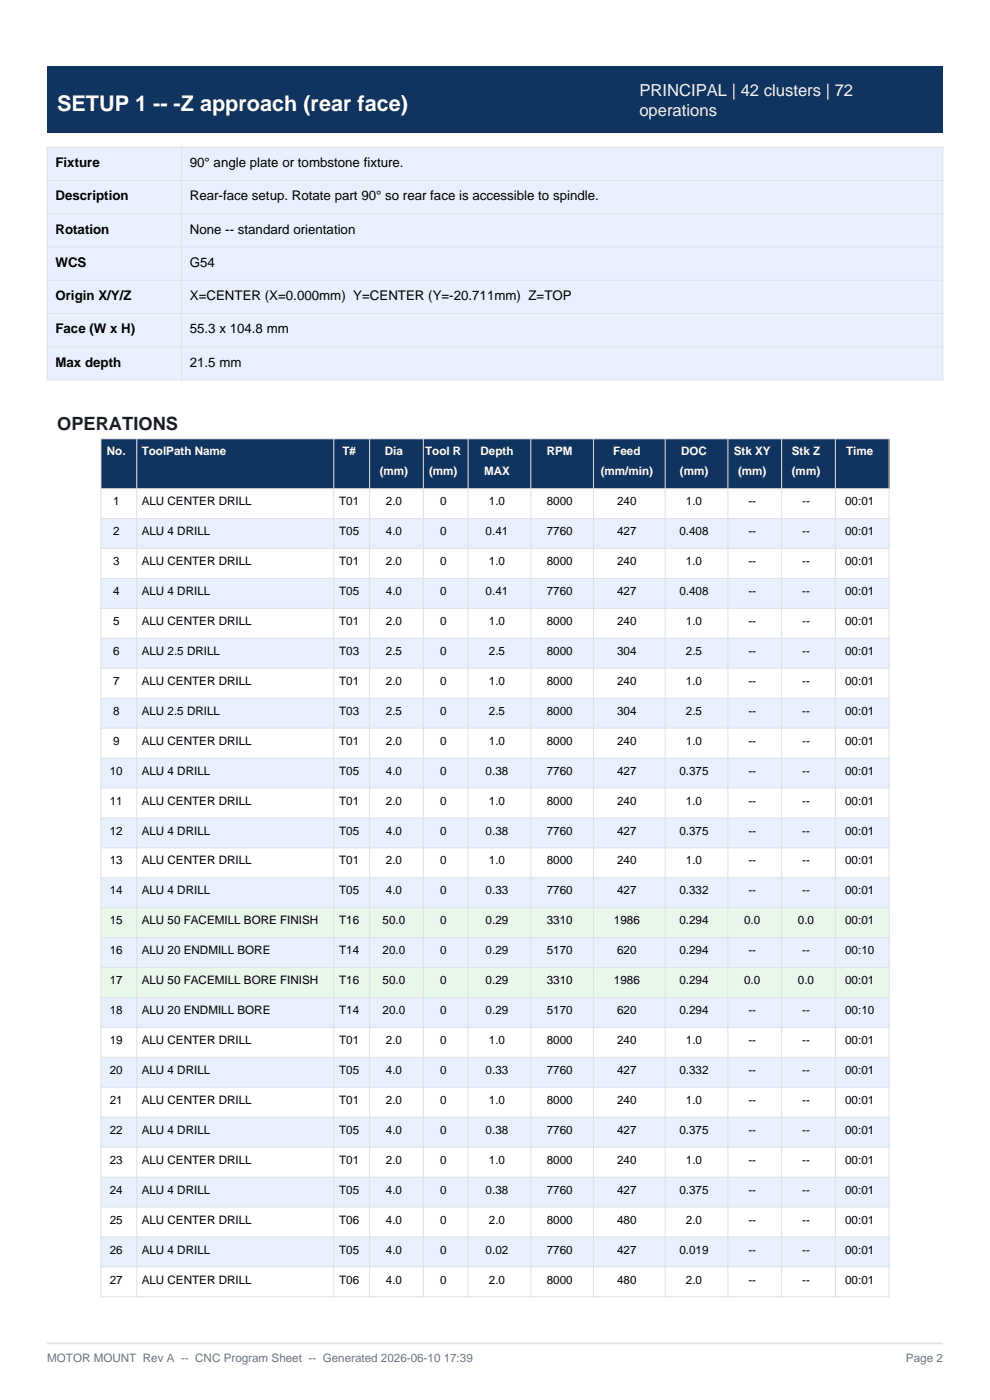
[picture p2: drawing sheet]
<svg xmlns="http://www.w3.org/2000/svg" width="210mm" height="297mm" viewBox="0 0 210 297" stroke-linecap="round" stroke-linejoin="round" font-family="sans-serif">
<defs><g id="words">
<text font-size="4.6" fill="#fff" x="12.1" y="23.6">SETUP 1 -- -Z approach (rear face)</text>
<text font-size="3.9" fill="#1a1a2e" x="12.1" y="91.3">OPERATIONS</text>
<g font-size="3.5" fill="#e8f0fe">
<text x="135.6" y="20.5">PRINCIPAL | 42 clusters | 72</text>
<text x="135.6" y="24.7">operations</text>
</g>
<g font-size="2.8">
<text x="11.8" y="35.5">Fixture</text>
<text x="40.3" y="35.5">90° angle plate or tombstone fixture.</text>
<text x="11.8" y="42.5">Description</text>
<text x="40.3" y="42.5">Rear-face setup. Rotate part 90° so rear face is accessible to spindle.</text>
<text x="11.8" y="49.6">Rotation</text>
<text x="40.3" y="49.6">None -- standard orientation</text>
<text x="11.8" y="56.6">WCS</text>
<text x="40.3" y="56.6">G54</text>
<text x="11.8" y="63.7">Origin X/Y/Z</text>
<text x="40.3" y="63.7">X=CENTER (X=0.000mm) Y=CENTER (Y=-20.711mm) Z=TOP</text>
<text x="11.8" y="70.7">Face (W x H)</text>
<text x="40.3" y="70.7">55.3 x 104.8 mm</text>
<text x="11.8" y="77.8">Max depth</text>
<text x="40.3" y="77.8">21.5 mm</text>
</g>
<g font-size="2.5" fill="#fff">
<text x="22.7" y="96.6">No.</text>
<text x="30.1" y="96.6">ToolPath Name</text>
<text x="72.6" y="96.6">T#</text>
<text x="80.6" y="100.8">(mm)</text>
<text x="81.6" y="96.6">Dia</text>
<text x="90.2" y="96.6">Tool R</text>
<text x="91" y="100.8">(mm)</text>
<text x="101.9" y="96.6">Depth</text>
<text x="102.7" y="100.8">MAX</text>
<text x="116" y="96.6">RPM</text>
<text x="127.4" y="100.8">(mm/min)</text>
<text x="130.1" y="96.6">Feed</text>
<text x="144.2" y="100.8">(mm)</text>
<text x="144.5" y="96.6">DOC</text>
<text x="155.7" y="96.6">Stk XY</text>
<text x="156.6" y="100.8">(mm)</text>
<text x="168" y="96.6">Stk Z</text>
<text x="168" y="100.8">(mm)</text>
<text x="179.5" y="96.6">Time</text>
</g>
<g font-size="2.5">
<text x="24" y="107.2">1</text>
<text x="30.1" y="107.2">ALU CENTER DRILL</text>
<text x="71.9" y="107.2">T01</text>
<text x="81.9" y="107.2">2.0</text>
<text x="93.3" y="107.2">0</text>
<text x="103.7" y="107.2">1.0</text>
<text x="116" y="107.2">8000</text>
<text x="130.9" y="107.2">240</text>
<text x="145.5" y="107.2">1.0</text>
<text x="158.7" y="107.2">--</text>
<text x="170.1" y="107.2">--</text>
<text x="179.3" y="107.2">00:01</text>
<text x="24" y="113.5">2</text>
<text x="30.1" y="113.5">ALU 4 DRILL</text>
<text x="71.9" y="113.5">T05</text>
<text x="81.9" y="113.5">4.0</text>
<text x="93.3" y="113.5">0</text>
<text x="103" y="113.5">0.41</text>
<text x="116" y="113.5">7760</text>
<text x="130.9" y="113.5">427</text>
<text x="144.1" y="113.5">0.408</text>
<text x="158.7" y="113.5">--</text>
<text x="170.1" y="113.5">--</text>
<text x="179.3" y="113.5">00:01</text>
<text x="24" y="119.9">3</text>
<text x="30.1" y="119.9">ALU CENTER DRILL</text>
<text x="71.9" y="119.9">T01</text>
<text x="81.9" y="119.9">2.0</text>
<text x="93.3" y="119.9">0</text>
<text x="103.7" y="119.9">1.0</text>
<text x="116" y="119.9">8000</text>
<text x="130.9" y="119.9">240</text>
<text x="145.5" y="119.9">1.0</text>
<text x="158.7" y="119.9">--</text>
<text x="170.1" y="119.9">--</text>
<text x="179.3" y="119.9">00:01</text>
<text x="24" y="126.2">4</text>
<text x="30.1" y="126.2">ALU 4 DRILL</text>
<text x="71.9" y="126.2">T05</text>
<text x="81.9" y="126.2">4.0</text>
<text x="93.3" y="126.2">0</text>
<text x="103" y="126.2">0.41</text>
<text x="116" y="126.2">7760</text>
<text x="130.9" y="126.2">427</text>
<text x="144.1" y="126.2">0.408</text>
<text x="158.7" y="126.2">--</text>
<text x="170.1" y="126.2">--</text>
<text x="179.3" y="126.2">00:01</text>
<text x="24" y="132.6">5</text>
<text x="30.1" y="132.6">ALU CENTER DRILL</text>
<text x="71.9" y="132.6">T01</text>
<text x="81.9" y="132.6">2.0</text>
<text x="93.3" y="132.6">0</text>
<text x="103.7" y="132.6">1.0</text>
<text x="116" y="132.6">8000</text>
<text x="130.9" y="132.6">240</text>
<text x="145.5" y="132.6">1.0</text>
<text x="158.7" y="132.6">--</text>
<text x="170.1" y="132.6">--</text>
<text x="179.3" y="132.6">00:01</text>
<text x="24" y="138.9">6</text>
<text x="30.1" y="138.9">ALU 2.5 DRILL</text>
<text x="71.9" y="138.9">T03</text>
<text x="81.9" y="138.9">2.5</text>
<text x="93.3" y="138.9">0</text>
<text x="103.7" y="138.9">2.5</text>
<text x="116" y="138.9">8000</text>
<text x="130.9" y="138.9">304</text>
<text x="145.5" y="138.9">2.5</text>
<text x="158.7" y="138.9">--</text>
<text x="170.1" y="138.9">--</text>
<text x="179.3" y="138.9">00:01</text>
<text x="24" y="145.3">7</text>
<text x="30.1" y="145.3">ALU CENTER DRILL</text>
<text x="71.9" y="145.3">T01</text>
<text x="81.9" y="145.3">2.0</text>
<text x="93.3" y="145.3">0</text>
<text x="103.7" y="145.3">1.0</text>
<text x="116" y="145.3">8000</text>
<text x="130.9" y="145.3">240</text>
<text x="145.5" y="145.3">1.0</text>
<text x="158.7" y="145.3">--</text>
<text x="170.1" y="145.3">--</text>
<text x="179.3" y="145.3">00:01</text>
<text x="24" y="151.6">8</text>
<text x="30.1" y="151.6">ALU 2.5 DRILL</text>
<text x="71.9" y="151.6">T03</text>
<text x="81.9" y="151.6">2.5</text>
<text x="93.3" y="151.6">0</text>
<text x="103.7" y="151.6">2.5</text>
<text x="116" y="151.6">8000</text>
<text x="130.9" y="151.6">304</text>
<text x="145.5" y="151.6">2.5</text>
<text x="158.7" y="151.6">--</text>
<text x="170.1" y="151.6">--</text>
<text x="179.3" y="151.6">00:01</text>
<text x="24" y="158">9</text>
<text x="30.1" y="158">ALU CENTER DRILL</text>
<text x="71.9" y="158">T01</text>
<text x="81.9" y="158">2.0</text>
<text x="93.3" y="158">0</text>
<text x="103.7" y="158">1.0</text>
<text x="116" y="158">8000</text>
<text x="130.9" y="158">240</text>
<text x="145.5" y="158">1.0</text>
<text x="158.7" y="158">--</text>
<text x="170.1" y="158">--</text>
<text x="179.3" y="158">00:01</text>
<text x="23.3" y="164.3">10</text>
<text x="30.1" y="164.3">ALU 4 DRILL</text>
<text x="71.9" y="164.3">T05</text>
<text x="81.9" y="164.3">4.0</text>
<text x="93.3" y="164.3">0</text>
<text x="103" y="164.3">0.38</text>
<text x="116" y="164.3">7760</text>
<text x="130.9" y="164.3">427</text>
<text x="144.1" y="164.3">0.375</text>
<text x="158.7" y="164.3">--</text>
<text x="170.1" y="164.3">--</text>
<text x="179.3" y="164.3">00:01</text>
<text x="23.3" y="170.7">11</text>
<text x="30.1" y="170.7">ALU CENTER DRILL</text>
<text x="71.9" y="170.7">T01</text>
<text x="81.9" y="170.7">2.0</text>
<text x="93.3" y="170.7">0</text>
<text x="103.7" y="170.7">1.0</text>
<text x="116" y="170.7">8000</text>
<text x="130.9" y="170.7">240</text>
<text x="145.5" y="170.7">1.0</text>
<text x="158.7" y="170.7">--</text>
<text x="170.1" y="170.7">--</text>
<text x="179.3" y="170.7">00:01</text>
<text x="23.3" y="177">12</text>
<text x="30.1" y="177">ALU 4 DRILL</text>
<text x="71.9" y="177">T05</text>
<text x="81.9" y="177">4.0</text>
<text x="93.3" y="177">0</text>
<text x="103" y="177">0.38</text>
<text x="116" y="177">7760</text>
<text x="130.9" y="177">427</text>
<text x="144.1" y="177">0.375</text>
<text x="158.7" y="177">--</text>
<text x="170.1" y="177">--</text>
<text x="179.3" y="177">00:01</text>
<text x="23.3" y="183.4">13</text>
<text x="30.1" y="183.4">ALU CENTER DRILL</text>
<text x="71.9" y="183.4">T01</text>
<text x="81.9" y="183.4">2.0</text>
<text x="93.3" y="183.4">0</text>
<text x="103.7" y="183.4">1.0</text>
<text x="116" y="183.4">8000</text>
<text x="130.9" y="183.4">240</text>
<text x="145.5" y="183.4">1.0</text>
<text x="158.7" y="183.4">--</text>
<text x="170.1" y="183.4">--</text>
<text x="179.3" y="183.4">00:01</text>
<text x="23.3" y="189.7">14</text>
<text x="30.1" y="189.7">ALU 4 DRILL</text>
<text x="71.9" y="189.7">T05</text>
<text x="81.9" y="189.7">4.0</text>
<text x="93.3" y="189.7">0</text>
<text x="103" y="189.7">0.33</text>
<text x="116" y="189.7">7760</text>
<text x="130.9" y="189.7">427</text>
<text x="144.1" y="189.7">0.332</text>
<text x="158.7" y="189.7">--</text>
<text x="170.1" y="189.7">--</text>
<text x="179.3" y="189.7">00:01</text>
<text x="23.3" y="196.1">15</text>
<text x="30.1" y="196.1">ALU 50 FACEMILL BORE FINISH</text>
<text x="71.9" y="196.1">T16</text>
<text x="81.2" y="196.1">50.0</text>
<text x="93.3" y="196.1">0</text>
<text x="103" y="196.1">0.29</text>
<text x="116" y="196.1">3310</text>
<text x="130.2" y="196.1">1986</text>
<text x="144.1" y="196.1">0.294</text>
<text x="157.9" y="196.1">0.0</text>
<text x="169.3" y="196.1">0.0</text>
<text x="179.3" y="196.1">00:01</text>
<text x="23.3" y="202.4">16</text>
<text x="30.1" y="202.4">ALU 20 ENDMILL BORE</text>
<text x="71.9" y="202.4">T14</text>
<text x="81.2" y="202.4">20.0</text>
<text x="93.3" y="202.4">0</text>
<text x="103" y="202.4">0.29</text>
<text x="116" y="202.4">5170</text>
<text x="130.9" y="202.4">620</text>
<text x="144.1" y="202.4">0.294</text>
<text x="158.7" y="202.4">--</text>
<text x="170.1" y="202.4">--</text>
<text x="179.3" y="202.4">00:10</text>
<text x="23.3" y="208.8">17</text>
<text x="30.1" y="208.8">ALU 50 FACEMILL BORE FINISH</text>
<text x="71.9" y="208.8">T16</text>
<text x="81.2" y="208.8">50.0</text>
<text x="93.3" y="208.8">0</text>
<text x="103" y="208.8">0.29</text>
<text x="116" y="208.8">3310</text>
<text x="130.2" y="208.8">1986</text>
<text x="144.1" y="208.8">0.294</text>
<text x="157.9" y="208.8">0.0</text>
<text x="169.3" y="208.8">0.0</text>
<text x="179.3" y="208.8">00:01</text>
<text x="23.3" y="215.1">18</text>
<text x="30.1" y="215.1">ALU 20 ENDMILL BORE</text>
<text x="71.9" y="215.1">T14</text>
<text x="81.2" y="215.1">20.0</text>
<text x="93.3" y="215.1">0</text>
<text x="103" y="215.1">0.29</text>
<text x="116" y="215.1">5170</text>
<text x="130.9" y="215.1">620</text>
<text x="144.1" y="215.1">0.294</text>
<text x="158.7" y="215.1">--</text>
<text x="170.1" y="215.1">--</text>
<text x="179.3" y="215.1">00:10</text>
<text x="23.3" y="221.5">19</text>
<text x="30.1" y="221.5">ALU CENTER DRILL</text>
<text x="71.9" y="221.5">T01</text>
<text x="81.9" y="221.5">2.0</text>
<text x="93.3" y="221.5">0</text>
<text x="103.7" y="221.5">1.0</text>
<text x="116" y="221.5">8000</text>
<text x="130.9" y="221.5">240</text>
<text x="145.5" y="221.5">1.0</text>
<text x="158.7" y="221.5">--</text>
<text x="170.1" y="221.5">--</text>
<text x="179.3" y="221.5">00:01</text>
<text x="23.3" y="227.8">20</text>
<text x="30.1" y="227.8">ALU 4 DRILL</text>
<text x="71.9" y="227.8">T05</text>
<text x="81.9" y="227.8">4.0</text>
<text x="93.3" y="227.8">0</text>
<text x="103" y="227.8">0.33</text>
<text x="116" y="227.8">7760</text>
<text x="130.9" y="227.8">427</text>
<text x="144.1" y="227.8">0.332</text>
<text x="158.7" y="227.8">--</text>
<text x="170.1" y="227.8">--</text>
<text x="179.3" y="227.8">00:01</text>
<text x="23.3" y="234.2">21</text>
<text x="30.1" y="234.2">ALU CENTER DRILL</text>
<text x="71.9" y="234.2">T01</text>
<text x="81.9" y="234.2">2.0</text>
<text x="93.3" y="234.2">0</text>
<text x="103.7" y="234.2">1.0</text>
<text x="116" y="234.2">8000</text>
<text x="130.9" y="234.2">240</text>
<text x="145.5" y="234.2">1.0</text>
<text x="158.7" y="234.2">--</text>
<text x="170.1" y="234.2">--</text>
<text x="179.3" y="234.2">00:01</text>
<text x="23.3" y="240.5">22</text>
<text x="30.1" y="240.5">ALU 4 DRILL</text>
<text x="71.9" y="240.5">T05</text>
<text x="81.9" y="240.5">4.0</text>
<text x="93.3" y="240.5">0</text>
<text x="103" y="240.5">0.38</text>
<text x="116" y="240.5">7760</text>
<text x="130.9" y="240.5">427</text>
<text x="144.1" y="240.5">0.375</text>
<text x="158.7" y="240.5">--</text>
<text x="170.1" y="240.5">--</text>
<text x="179.3" y="240.5">00:01</text>
<text x="23.3" y="246.9">23</text>
<text x="30.1" y="246.9">ALU CENTER DRILL</text>
<text x="71.9" y="246.9">T01</text>
<text x="81.9" y="246.9">2.0</text>
<text x="93.3" y="246.9">0</text>
<text x="103.7" y="246.9">1.0</text>
<text x="116" y="246.9">8000</text>
<text x="130.9" y="246.9">240</text>
<text x="145.5" y="246.9">1.0</text>
<text x="158.7" y="246.9">--</text>
<text x="170.1" y="246.9">--</text>
<text x="179.3" y="246.9">00:01</text>
<text x="23.3" y="253.2">24</text>
<text x="30.1" y="253.2">ALU 4 DRILL</text>
<text x="71.9" y="253.2">T05</text>
<text x="81.9" y="253.2">4.0</text>
<text x="93.3" y="253.2">0</text>
<text x="103" y="253.2">0.38</text>
<text x="116" y="253.2">7760</text>
<text x="130.9" y="253.2">427</text>
<text x="144.1" y="253.2">0.375</text>
<text x="158.7" y="253.2">--</text>
<text x="170.1" y="253.2">--</text>
<text x="179.3" y="253.2">00:01</text>
<text x="23.3" y="259.6">25</text>
<text x="30.1" y="259.6">ALU CENTER DRILL</text>
<text x="71.9" y="259.6">T06</text>
<text x="81.9" y="259.6">4.0</text>
<text x="93.3" y="259.6">0</text>
<text x="103.7" y="259.6">2.0</text>
<text x="116" y="259.6">8000</text>
<text x="130.9" y="259.6">480</text>
<text x="145.5" y="259.6">2.0</text>
<text x="158.7" y="259.6">--</text>
<text x="170.1" y="259.6">--</text>
<text x="179.3" y="259.6">00:01</text>
<text x="23.3" y="265.9">26</text>
<text x="30.1" y="265.9">ALU 4 DRILL</text>
<text x="71.9" y="265.9">T05</text>
<text x="81.9" y="265.9">4.0</text>
<text x="93.3" y="265.9">0</text>
<text x="103" y="265.9">0.02</text>
<text x="116" y="265.9">7760</text>
<text x="130.9" y="265.9">427</text>
<text x="144.1" y="265.9">0.019</text>
<text x="158.7" y="265.9">--</text>
<text x="170.1" y="265.9">--</text>
<text x="179.3" y="265.9">00:01</text>
<text x="23.3" y="272.3">27</text>
<text x="30.1" y="272.3">ALU CENTER DRILL</text>
<text x="71.9" y="272.3">T06</text>
<text x="81.9" y="272.3">4.0</text>
<text x="93.3" y="272.3">0</text>
<text x="103.7" y="272.3">2.0</text>
<text x="116" y="272.3">8000</text>
<text x="130.9" y="272.3">480</text>
<text x="145.5" y="272.3">2.0</text>
<text x="158.7" y="272.3">--</text>
<text x="170.1" y="272.3">--</text>
<text x="179.3" y="272.3">00:01</text>
</g>
<g font-size="2.5" fill="#6c757d">
<text x="10" y="289">MOTOR MOUNT Rev A -- CNC Program Sheet -- Generated 2026-06-10 17:39</text>
<text x="192.2" y="289">Page 2</text>
</g>
</g></defs>
<path d="M10 285h190" fill="none" stroke="#dee2e6" stroke-width=".35"/>
<path d="M10 14.1h190v14.1h-190z" fill-rule="evenodd" fill="#0f3460"/>
<path d="M10 31.2h190v49.4h-190z" fill-rule="evenodd" fill="#e8f0fe"/>
<path d="M10 31.2h190v49.4h-190zM10 38.3h190M38.5 31.2v49.4M10 45.3h190M10 52.4h190M10 59.4h190M10 66.5h190M10 73.6h190" fill="none" stroke="#dee2e6" stroke-width=".21"/>
<path d="M21.4 93.1h167.2v10.6h-167.2z" fill-rule="evenodd" fill="#0f3460"/>
<path d="M21.4 103.7h167.2v6.3h-167.2z" fill-rule="evenodd" fill="#fff"/>
<path d="M21.4 110h167.2v6.4h-167.2z" fill-rule="evenodd" fill="#e8f0fe"/>
<path d="M21.4 116.4h167.2v6.3h-167.2z" fill-rule="evenodd" fill="#fff"/>
<path d="M21.4 122.7h167.2v6.4h-167.2z" fill-rule="evenodd" fill="#e8f0fe"/>
<path d="M21.4 129.1h167.2v6.3h-167.2z" fill-rule="evenodd" fill="#fff"/>
<path d="M21.4 135.4h167.2v6.4h-167.2z" fill-rule="evenodd" fill="#e8f0fe"/>
<path d="M21.4 141.8h167.2v6.3h-167.2z" fill-rule="evenodd" fill="#fff"/>
<path d="M21.4 148.1h167.2v6.4h-167.2z" fill-rule="evenodd" fill="#e8f0fe"/>
<path d="M21.4 154.5h167.2v6.3h-167.2z" fill-rule="evenodd" fill="#fff"/>
<path d="M21.4 160.8h167.2v6.4h-167.2z" fill-rule="evenodd" fill="#e8f0fe"/>
<path d="M21.4 167.2h167.2v6.3h-167.2z" fill-rule="evenodd" fill="#fff"/>
<path d="M21.4 173.5h167.2v6.4h-167.2z" fill-rule="evenodd" fill="#e8f0fe"/>
<path d="M21.4 179.9h167.2v6.3h-167.2z" fill-rule="evenodd" fill="#fff"/>
<path d="M21.4 186.2h167.2v6.4h-167.2z" fill-rule="evenodd" fill="#e8f0fe"/>
<path d="M21.4 192.6h167.2v6.3h-167.2z" fill-rule="evenodd" fill="#fff"/>
<path d="M21.4 198.9h167.2v6.4h-167.2z" fill-rule="evenodd" fill="#e8f0fe"/>
<path d="M21.4 205.3h167.2v6.3h-167.2z" fill-rule="evenodd" fill="#fff"/>
<path d="M21.4 211.6h167.2v6.4h-167.2z" fill-rule="evenodd" fill="#e8f0fe"/>
<path d="M21.4 218h167.2v6.3h-167.2z" fill-rule="evenodd" fill="#fff"/>
<path d="M21.4 224.3h167.2v6.4h-167.2z" fill-rule="evenodd" fill="#e8f0fe"/>
<path d="M21.4 230.7h167.2v6.3h-167.2z" fill-rule="evenodd" fill="#fff"/>
<path d="M21.4 237h167.2v6.4h-167.2z" fill-rule="evenodd" fill="#e8f0fe"/>
<path d="M21.4 243.4h167.2v6.3h-167.2z" fill-rule="evenodd" fill="#fff"/>
<path d="M21.4 249.7h167.2v6.4h-167.2z" fill-rule="evenodd" fill="#e8f0fe"/>
<path d="M21.4 256.1h167.2v6.3h-167.2z" fill-rule="evenodd" fill="#fff"/>
<path d="M21.4 262.4h167.2v6.4h-167.2z" fill-rule="evenodd" fill="#e8f0fe"/>
<path d="M21.4 268.8h167.2v6.3h-167.2z" fill-rule="evenodd" fill="#fff"/>
<g fill="#e8f8e8">
<path d="M21.4 192.6h167.2v6.3h-167.2z" fill-rule="evenodd"/>
<path d="M21.4 205.3h167.2v6.3h-167.2z" fill-rule="evenodd"/>
</g>
<g fill="none" stroke="#dee2e6" stroke-width=".21">
<path d="M21.4 93.1h167.2v182h-167.2zM29 93.1v182M70.8 93.1v182M78.4 93.1v182M89.8 93.1v182M99.3 93.1v182M112.6 93.1v182M125.9 93.1v182M141.1 93.1v182M154.4 93.1v182M165.8 93.1v182M177.2 93.1v182"/>
<path d="M21.4 103.7h167.2M21.4 110h167.2M21.4 116.4h167.2M21.4 122.7h167.2M21.4 129.1h167.2M21.4 135.4h167.2M21.4 141.8h167.2M21.4 148.1h167.2M21.4 154.5h167.2M21.4 160.8h167.2M21.4 167.2h167.2M21.4 173.5h167.2"/>
<path d="M21.4 179.9h167.2M21.4 186.2h167.2M21.4 192.6h167.2M21.4 198.9h167.2M21.4 205.3h167.2M21.4 211.6h167.2M21.4 218h167.2M21.4 224.3h167.2M21.4 230.7h167.2M21.4 237h167.2M21.4 243.4h167.2M21.4 249.7h167.2"/>
<path d="M21.4 256.1h167.2M21.4 262.4h167.2M21.4 268.8h167.2"/>
</g>
<use href="#words"/>
</svg>
